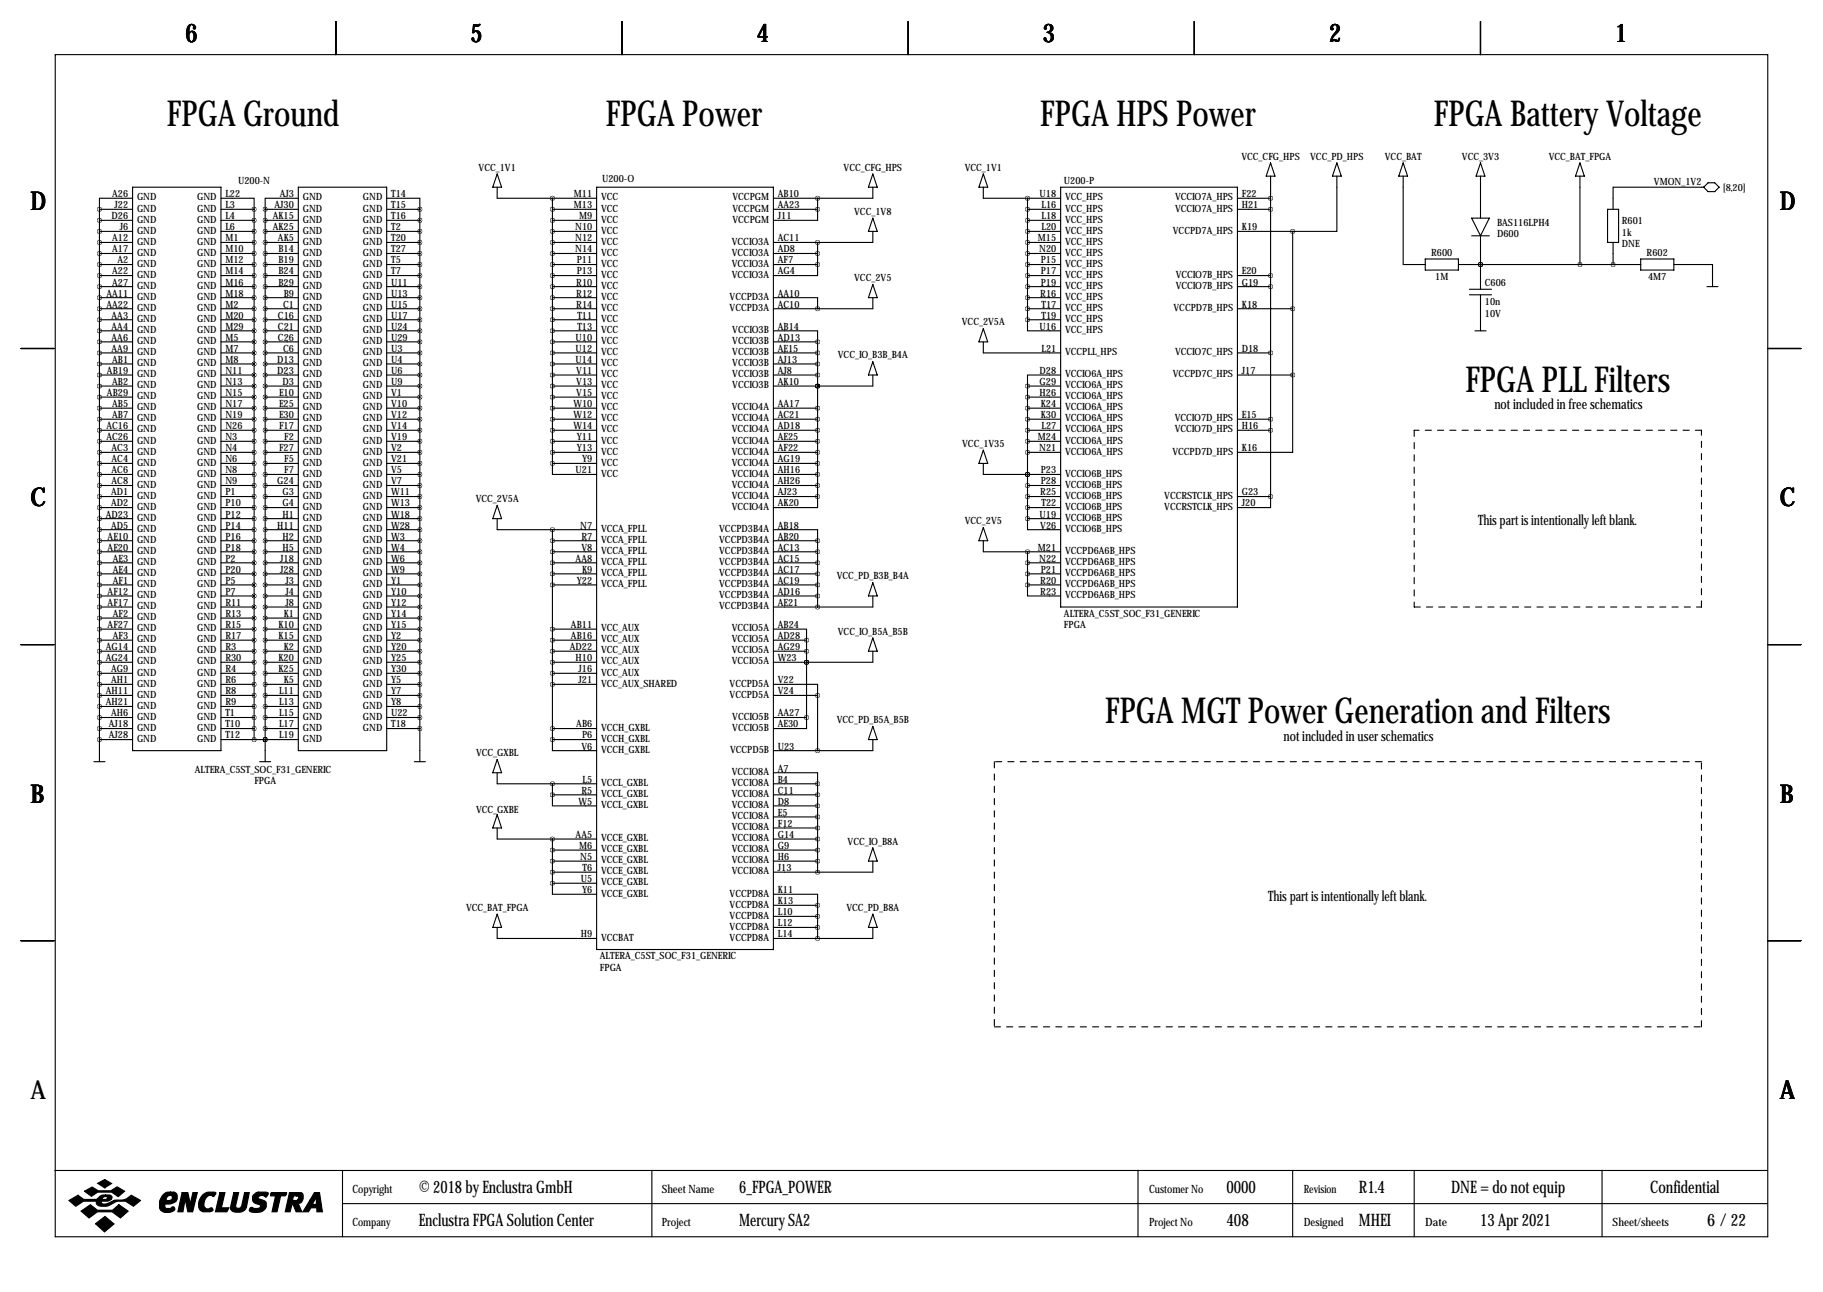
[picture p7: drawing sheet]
<svg xmlns="http://www.w3.org/2000/svg" width="419mm" height="297mm" viewBox="0 0 419 297" stroke-linecap="round" stroke-linejoin="round" font-family="sans-serif">
<defs><g id="words">
<g font-size="8.2">
<text x="38.4" y="29.1">FPGA Ground</text>
<text x="139.3" y="29.1">FPGA Power</text>
<text x="239.2" y="29.1">FPGA HPS Power</text>
<text x="329.6" y="29.1">FPGA Battery Voltage</text>
<text x="336.9" y="90">FPGA PLL Filters</text>
<text x="254.1" y="166.2">FPGA MGT Power Generation and Filters</text>
</g>
<g font-size="5.9">
<text x="42.7" y="9.8">6</text>
<text x="108.2" y="9.8">5</text>
<text x="174" y="9.8">4</text>
<text x="239.8" y="9.8">3</text>
<text x="305.6" y="9.8">2</text>
<text x="371.3" y="9.8">1</text>
<text x="7" y="48.4">D</text>
<text x="409.2" y="48.4">D</text>
<text x="7" y="116.4">C</text>
<text x="409.2" y="116.4">C</text>
<text x="7" y="184.5">B</text>
<text x="409.2" y="184.5">B</text>
<text x="7" y="252.6">A</text>
<text x="409.2" y="252.6">A</text>
</g>
<g font-size="4">
<text x="96.3" y="274.2">© 2018 by Enclustra GmbH</text>
<text x="169.9" y="274.2">6_FPGA_POWER</text>
<text x="281.9" y="274.2">0000</text>
<text x="312.4" y="274.2">R1.4</text>
<text x="333.6" y="274.2">DNE = do not equip</text>
<text x="379.4" y="274.2">Confidential</text>
<text x="96.3" y="281.8">Enclustra FPGA Solution Center</text>
<text x="169.9" y="281.8">Mercury SA2</text>
<text x="281.9" y="281.8">408</text>
<text x="312.4" y="281.8">MHEI</text>
<text x="340.3" y="281.8">13 Apr 2021</text>
<text x="392.5" y="281.8">6/22</text>
</g>
<g font-size="3.3">
<text x="343.6" y="94.1">not included in free schematics</text>
<text x="339.8" y="120.8">This part is intentionally left blank.</text>
<text x="295.1" y="170.3">not included in user schematics</text>
<text x="291.5" y="207.1">This part is intentionally left blank.</text>
</g>
<g font-size="2.6">
<text x="81" y="274.2">Copyright</text>
<text x="152.1" y="274.2">Sheet Name</text>
<text x="264.2" y="274.2">Customer No</text>
<text x="299.7" y="274.2">Revision</text>
<text x="81" y="281.8">Company</text>
<text x="152.1" y="281.8">Project</text>
<text x="264.2" y="281.8">Project No</text>
<text x="299.7" y="281.8">Designed</text>
<text x="327.7" y="281.8">Date</text>
<text x="370.7" y="281.8">Sheet/sheets</text>
</g>
<g font-size="2.3">
<text x="110" y="39.2">VCC_1V1</text>
<text x="138.4" y="41.8">U200-O</text>
<text x="194" y="39.2">VCC_CFG_HPS</text>
<text x="221.8" y="39.2">VCC_1V1</text>
<text x="285.4" y="36.7">VCC_CFG_HPS</text>
<text x="301.2" y="36.7">VCC_PD_HPS</text>
<text x="318.4" y="36.7">VCC_BAT</text>
<text x="336.1" y="36.7">VCC_3V3</text>
<text x="356.1" y="36.7">VCC_BAT_FPGA</text>
<text x="25.8" y="45.3">A26</text>
<text x="26.3" y="47.9">J22</text>
<text x="31.5" y="46.1">GND</text>
<text x="45.3" y="46.1">GND</text>
<text x="51.8" y="45.3">L22</text>
<text x="51.8" y="47.9">L3</text>
<text x="54.7" y="42.3">U200-N</text>
<text x="63.1" y="47.9">AJ30</text>
<text x="64.3" y="45.3">AJ3</text>
<text x="69.6" y="46.1">GND</text>
<text x="83.4" y="46.1">GND</text>
<text x="89.9" y="45.3">T14</text>
<text x="89.9" y="47.9">T15</text>
<text x="131.9" y="45.3">M11</text>
<text x="131.9" y="47.9">M13</text>
<text x="138.2" y="46.1">VCC</text>
<text x="168.4" y="46.1">VCCPGM</text>
<text x="178.8" y="45.3">AB10</text>
<text x="178.8" y="47.9">AA23</text>
<text x="239" y="45.3">U18</text>
<text x="239.4" y="47.9">L16</text>
<text x="244.6" y="42.3">U200-P</text>
<text x="244.9" y="46.1">VCC_HPS</text>
<text x="270.2" y="46.1">VCCIO7A_HPS</text>
<text x="285.5" y="45.3">F22</text>
<text x="285.5" y="47.9">H21</text>
<text x="380.2" y="42.6">VMON_1V2</text>
<text x="396.1" y="43.8">[8,20]</text>
<text x="25.7" y="50.4">D26</text>
<text x="27.5" y="52.9">J6</text>
<text x="31.5" y="48.6">GND</text>
<text x="31.5" y="51.2">GND</text>
<text x="31.5" y="53.7">GND</text>
<text x="45.3" y="48.6">GND</text>
<text x="45.3" y="51.2">GND</text>
<text x="45.3" y="53.7">GND</text>
<text x="51.8" y="50.4">L4</text>
<text x="51.8" y="52.9">L6</text>
<text x="62.7" y="50.4">AK15</text>
<text x="62.7" y="52.9">AK25</text>
<text x="69.6" y="48.6">GND</text>
<text x="69.6" y="51.2">GND</text>
<text x="69.6" y="53.7">GND</text>
<text x="83.4" y="48.6">GND</text>
<text x="83.4" y="51.2">GND</text>
<text x="83.4" y="53.7">GND</text>
<text x="89.9" y="50.4">T16</text>
<text x="89.9" y="52.9">T2</text>
<text x="132.2" y="52.9">N10</text>
<text x="133.1" y="50.4">M9</text>
<text x="138.2" y="48.6">VCC</text>
<text x="138.2" y="51.2">VCC</text>
<text x="138.2" y="53.7">VCC</text>
<text x="168.4" y="48.6">VCCPGM</text>
<text x="168.4" y="51.2">VCCPGM</text>
<text x="178.8" y="50.4">J11</text>
<text x="196.4" y="49.4">VCC_1V8</text>
<text x="239.4" y="50.4">L18</text>
<text x="239.4" y="52.9">L20</text>
<text x="244.9" y="48.6">VCC_HPS</text>
<text x="244.9" y="51.2">VCC_HPS</text>
<text x="244.9" y="53.7">VCC_HPS</text>
<text x="269.6" y="53.7">VCCPD7A_HPS</text>
<text x="270.2" y="48.6">VCCIO7A_HPS</text>
<text x="285.5" y="52.9">K19</text>
<text x="344.2" y="51.9">BAS116LPH4</text>
<text x="372.9" y="51.4">R601</text>
<text x="25.8" y="55.5">A12</text>
<text x="25.8" y="58">A17</text>
<text x="31.5" y="56.3">GND</text>
<text x="31.5" y="58.8">GND</text>
<text x="45.3" y="56.3">GND</text>
<text x="45.3" y="58.8">GND</text>
<text x="51.8" y="55.5">M1</text>
<text x="51.8" y="58">M10</text>
<text x="63.9" y="55.5">AK5</text>
<text x="64" y="58">B14</text>
<text x="69.6" y="56.3">GND</text>
<text x="69.6" y="58.8">GND</text>
<text x="83.4" y="56.3">GND</text>
<text x="83.4" y="58.8">GND</text>
<text x="89.9" y="55.5">T20</text>
<text x="89.9" y="58">T27</text>
<text x="132.2" y="55.5">N12</text>
<text x="132.2" y="58">N14</text>
<text x="138.2" y="56.3">VCC</text>
<text x="138.2" y="58.8">VCC</text>
<text x="168.2" y="56.3">VCCIO3A</text>
<text x="168.2" y="58.8">VCCIO3A</text>
<text x="178.8" y="55.5">AC11</text>
<text x="178.8" y="58">AD8</text>
<text x="238.6" y="55.5">M15</text>
<text x="238.9" y="58">N20</text>
<text x="244.9" y="56.3">VCC_HPS</text>
<text x="244.9" y="58.8">VCC_HPS</text>
<text x="329" y="58.8">R600</text>
<text x="344.2" y="54.5">D600</text>
<text x="372.9" y="54.2">1k</text>
<text x="372.9" y="56.8">DNE</text>
<text x="378.6" y="58.8">R602</text>
<text x="25.8" y="63.1">A22</text>
<text x="25.8" y="65.6">A27</text>
<text x="27" y="60.6">A2</text>
<text x="31.5" y="61.3">GND</text>
<text x="31.5" y="63.9">GND</text>
<text x="45.3" y="61.3">GND</text>
<text x="45.3" y="63.9">GND</text>
<text x="51.8" y="60.6">M12</text>
<text x="51.8" y="63.1">M14</text>
<text x="51.8" y="65.6">M16</text>
<text x="64" y="60.6">B19</text>
<text x="64" y="63.1">B24</text>
<text x="64" y="65.6">B29</text>
<text x="69.6" y="61.3">GND</text>
<text x="69.6" y="63.9">GND</text>
<text x="83.4" y="61.3">GND</text>
<text x="83.4" y="63.9">GND</text>
<text x="89.9" y="60.6">T5</text>
<text x="89.9" y="63.1">T7</text>
<text x="89.9" y="65.6">U11</text>
<text x="132.5" y="65.6">R10</text>
<text x="132.6" y="60.6">P11</text>
<text x="132.6" y="63.1">P13</text>
<text x="138.2" y="61.3">VCC</text>
<text x="138.2" y="63.9">VCC</text>
<text x="168.2" y="61.3">VCCIO3A</text>
<text x="168.2" y="63.9">VCCIO3A</text>
<text x="178.8" y="60.6">AF7</text>
<text x="178.8" y="63.1">AG4</text>
<text x="196.4" y="64.6">VCC_2V5</text>
<text x="239.3" y="60.6">P15</text>
<text x="239.3" y="63.1">P17</text>
<text x="239.3" y="65.6">P19</text>
<text x="244.9" y="61.3">VCC_HPS</text>
<text x="244.9" y="63.9">VCC_HPS</text>
<text x="270.3" y="63.9">VCCIO7B_HPS</text>
<text x="285.5" y="63.1">E20</text>
<text x="285.5" y="65.6">G19</text>
<text x="330" y="64.4">1M</text>
<text x="341.4" y="65.6">C606</text>
<text x="378.9" y="64.4">4M7</text>
<text x="24.5" y="68.2">AA11</text>
<text x="24.5" y="70.7">AA22</text>
<text x="31.5" y="66.4">GND</text>
<text x="31.5" y="69">GND</text>
<text x="31.5" y="71.5">GND</text>
<text x="45.3" y="66.4">GND</text>
<text x="45.3" y="69">GND</text>
<text x="45.3" y="71.5">GND</text>
<text x="51.8" y="68.2">M18</text>
<text x="51.8" y="70.7">M2</text>
<text x="65.1" y="70.7">C1</text>
<text x="65.2" y="68.2">B9</text>
<text x="69.6" y="66.4">GND</text>
<text x="69.6" y="69">GND</text>
<text x="69.6" y="71.5">GND</text>
<text x="83.4" y="66.4">GND</text>
<text x="83.4" y="69">GND</text>
<text x="83.4" y="71.5">GND</text>
<text x="89.9" y="68.2">U13</text>
<text x="89.9" y="70.7">U15</text>
<text x="132.5" y="68.2">R12</text>
<text x="132.5" y="70.7">R14</text>
<text x="138.2" y="66.4">VCC</text>
<text x="138.2" y="69">VCC</text>
<text x="138.2" y="71.5">VCC</text>
<text x="167.7" y="69">VCCPD3A</text>
<text x="167.7" y="71.5">VCCPD3A</text>
<text x="178.8" y="68.2">AA10</text>
<text x="178.8" y="70.7">AC10</text>
<text x="239.2" y="68.2">R16</text>
<text x="239.4" y="70.7">T17</text>
<text x="244.9" y="66.4">VCC_HPS</text>
<text x="244.9" y="69">VCC_HPS</text>
<text x="244.9" y="71.5">VCC_HPS</text>
<text x="269.8" y="71.5">VCCPD7B_HPS</text>
<text x="270.3" y="66.4">VCCIO7B_HPS</text>
<text x="285.5" y="70.7">K18</text>
<text x="341.4" y="70.2">10n</text>
<text x="25.7" y="73.3">AA3</text>
<text x="25.7" y="75.8">AA4</text>
<text x="31.5" y="74">GND</text>
<text x="31.5" y="76.6">GND</text>
<text x="45.3" y="74">GND</text>
<text x="45.3" y="76.6">GND</text>
<text x="51.8" y="73.3">M20</text>
<text x="51.8" y="75.8">M29</text>
<text x="63.9" y="73.3">C16</text>
<text x="63.9" y="75.8">C21</text>
<text x="69.6" y="74">GND</text>
<text x="69.6" y="76.6">GND</text>
<text x="83.4" y="74">GND</text>
<text x="83.4" y="76.6">GND</text>
<text x="89.9" y="73.3">U17</text>
<text x="89.9" y="75.8">U24</text>
<text x="132.7" y="73.3">T11</text>
<text x="132.7" y="75.8">T13</text>
<text x="138.2" y="74">VCC</text>
<text x="138.2" y="76.6">VCC</text>
<text x="168.4" y="76.6">VCCIO3B</text>
<text x="178.8" y="75.8">AB14</text>
<text x="221.1" y="74.8">VCC_2V5A</text>
<text x="239" y="75.8">U16</text>
<text x="239.4" y="73.3">T19</text>
<text x="244.9" y="74">VCC_HPS</text>
<text x="244.9" y="76.6">VCC_HPS</text>
<text x="341.4" y="72.8">10V</text>
<text x="25.7" y="78.3">AA6</text>
<text x="25.7" y="80.9">AA9</text>
<text x="25.8" y="83.4">AB1</text>
<text x="31.5" y="79.1">GND</text>
<text x="31.5" y="81.7">GND</text>
<text x="45.3" y="79.1">GND</text>
<text x="45.3" y="81.7">GND</text>
<text x="51.8" y="78.3">M5</text>
<text x="51.8" y="80.9">M7</text>
<text x="51.8" y="83.4">M8</text>
<text x="63.8" y="83.4">D13</text>
<text x="63.9" y="78.3">C26</text>
<text x="65.1" y="80.9">C6</text>
<text x="69.6" y="79.1">GND</text>
<text x="69.6" y="81.7">GND</text>
<text x="83.4" y="79.1">GND</text>
<text x="83.4" y="81.7">GND</text>
<text x="89.9" y="78.3">U29</text>
<text x="89.9" y="80.9">U3</text>
<text x="89.9" y="83.4">U4</text>
<text x="132.3" y="78.3">U10</text>
<text x="132.3" y="80.9">U12</text>
<text x="132.3" y="83.4">U14</text>
<text x="138.2" y="79.1">VCC</text>
<text x="138.2" y="81.7">VCC</text>
<text x="168.4" y="79.1">VCCIO3B</text>
<text x="168.4" y="81.7">VCCIO3B</text>
<text x="178.8" y="78.3">AD13</text>
<text x="178.8" y="80.9">AE15</text>
<text x="178.8" y="83.4">AJ13</text>
<text x="192.6" y="82.4">VCC_IO_B3B_B4A</text>
<text x="239.4" y="80.9">L21</text>
<text x="244.9" y="81.7">VCCPLL_HPS</text>
<text x="270.2" y="81.7">VCCIO7C_HPS</text>
<text x="285.5" y="80.9">D18</text>
<text x="24.6" y="86">AB19</text>
<text x="25.8" y="88.5">AB2</text>
<text x="31.5" y="84.2">GND</text>
<text x="31.5" y="86.7">GND</text>
<text x="31.5" y="89.3">GND</text>
<text x="45.3" y="84.2">GND</text>
<text x="45.3" y="86.7">GND</text>
<text x="45.3" y="89.3">GND</text>
<text x="51.8" y="86">N11</text>
<text x="51.8" y="88.5">N13</text>
<text x="63.8" y="86">D23</text>
<text x="65" y="88.5">D3</text>
<text x="69.6" y="84.2">GND</text>
<text x="69.6" y="86.7">GND</text>
<text x="69.6" y="89.3">GND</text>
<text x="83.4" y="84.2">GND</text>
<text x="83.4" y="86.7">GND</text>
<text x="83.4" y="89.3">GND</text>
<text x="89.9" y="86">U6</text>
<text x="89.9" y="88.5">U9</text>
<text x="132.5" y="86">V11</text>
<text x="132.5" y="88.5">V13</text>
<text x="138.2" y="84.2">VCC</text>
<text x="138.2" y="86.7">VCC</text>
<text x="138.2" y="89.3">VCC</text>
<text x="168.4" y="84.2">VCCIO3B</text>
<text x="168.4" y="86.7">VCCIO3B</text>
<text x="168.4" y="89.3">VCCIO3B</text>
<text x="178.8" y="86">AJ8</text>
<text x="178.8" y="88.5">AK10</text>
<text x="239" y="86">D28</text>
<text x="239" y="88.5">G29</text>
<text x="244.9" y="86.7">VCCIO6A_HPS</text>
<text x="244.9" y="89.3">VCCIO6A_HPS</text>
<text x="269.6" y="86.7">VCCPD7C_HPS</text>
<text x="285.5" y="86">J17</text>
<text x="24.6" y="91">AB29</text>
<text x="25.8" y="93.6">AB5</text>
<text x="31.5" y="91.8">GND</text>
<text x="31.5" y="94.4">GND</text>
<text x="45.3" y="91.8">GND</text>
<text x="45.3" y="94.4">GND</text>
<text x="51.8" y="91">N15</text>
<text x="51.8" y="93.6">N17</text>
<text x="64.2" y="91">E10</text>
<text x="64.2" y="93.6">E25</text>
<text x="69.6" y="91.8">GND</text>
<text x="69.6" y="94.4">GND</text>
<text x="83.4" y="91.8">GND</text>
<text x="83.4" y="94.4">GND</text>
<text x="89.9" y="91">V1</text>
<text x="89.9" y="93.6">V10</text>
<text x="131.8" y="93.6">W10</text>
<text x="132.5" y="91">V15</text>
<text x="138.2" y="91.8">VCC</text>
<text x="138.2" y="94.4">VCC</text>
<text x="168.2" y="94.4">VCCIO4A</text>
<text x="178.8" y="93.6">AA17</text>
<text x="239" y="91">H26</text>
<text x="239.3" y="93.6">K24</text>
<text x="244.9" y="91.8">VCCIO6A_HPS</text>
<text x="244.9" y="94.4">VCCIO6A_HPS</text>
<text x="24.5" y="98.7">AC16</text>
<text x="24.5" y="101.2">AC26</text>
<text x="25.8" y="96.1">AB7</text>
<text x="31.5" y="96.9">GND</text>
<text x="31.5" y="99.4">GND</text>
<text x="31.5" y="102">GND</text>
<text x="45.3" y="96.9">GND</text>
<text x="45.3" y="99.4">GND</text>
<text x="45.3" y="102">GND</text>
<text x="51.8" y="96.1">N19</text>
<text x="51.8" y="98.7">N26</text>
<text x="51.8" y="101.2">N3</text>
<text x="64.2" y="96.1">E30</text>
<text x="64.2" y="98.7">F17</text>
<text x="65.3" y="101.2">F2</text>
<text x="69.6" y="96.9">GND</text>
<text x="69.6" y="99.4">GND</text>
<text x="69.6" y="102">GND</text>
<text x="83.4" y="96.9">GND</text>
<text x="83.4" y="99.4">GND</text>
<text x="83.4" y="102">GND</text>
<text x="89.9" y="96.1">V12</text>
<text x="89.9" y="98.7">V14</text>
<text x="89.9" y="101.2">V19</text>
<text x="131.8" y="96.1">W12</text>
<text x="131.8" y="98.7">W14</text>
<text x="132.6" y="101.2">Y11</text>
<text x="138.2" y="96.9">VCC</text>
<text x="138.2" y="99.4">VCC</text>
<text x="138.2" y="102">VCC</text>
<text x="168.2" y="96.9">VCCIO4A</text>
<text x="168.2" y="99.4">VCCIO4A</text>
<text x="168.2" y="102">VCCIO4A</text>
<text x="178.8" y="96.1">AC21</text>
<text x="178.8" y="98.7">AD18</text>
<text x="178.8" y="101.2">AE25</text>
<text x="238.6" y="101.2">M24</text>
<text x="239.3" y="96.1">K30</text>
<text x="239.4" y="98.7">L27</text>
<text x="244.9" y="96.9">VCCIO6A_HPS</text>
<text x="244.9" y="99.4">VCCIO6A_HPS</text>
<text x="244.9" y="102">VCCIO6A_HPS</text>
<text x="270.1" y="96.9">VCCIO7D_HPS</text>
<text x="270.1" y="99.4">VCCIO7D_HPS</text>
<text x="285.5" y="96.1">E15</text>
<text x="285.5" y="98.7">H16</text>
<text x="25.7" y="103.7">AC3</text>
<text x="25.7" y="106.3">AC4</text>
<text x="31.5" y="104.5">GND</text>
<text x="31.5" y="107.1">GND</text>
<text x="45.3" y="104.5">GND</text>
<text x="45.3" y="107.1">GND</text>
<text x="51.8" y="103.7">N4</text>
<text x="51.8" y="106.3">N6</text>
<text x="64.2" y="103.7">F27</text>
<text x="65.3" y="106.3">F5</text>
<text x="69.6" y="104.5">GND</text>
<text x="69.6" y="107.1">GND</text>
<text x="83.4" y="104.5">GND</text>
<text x="83.4" y="107.1">GND</text>
<text x="89.9" y="103.7">V2</text>
<text x="89.9" y="106.3">V21</text>
<text x="132.6" y="103.7">Y13</text>
<text x="133.8" y="106.3">Y9</text>
<text x="138.2" y="104.5">VCC</text>
<text x="138.2" y="107.1">VCC</text>
<text x="168.2" y="104.5">VCCIO4A</text>
<text x="168.2" y="107.1">VCCIO4A</text>
<text x="178.8" y="103.7">AF22</text>
<text x="178.8" y="106.3">AG19</text>
<text x="221.2" y="102.7">VCC_1V35</text>
<text x="238.9" y="103.7">N21</text>
<text x="244.9" y="104.5">VCCIO6A_HPS</text>
<text x="269.5" y="104.5">VCCPD7D_HPS</text>
<text x="285.5" y="103.7">K16</text>
<text x="25.6" y="113.9">AD1</text>
<text x="25.7" y="108.8">AC6</text>
<text x="25.7" y="111.4">AC8</text>
<text x="31.5" y="109.6">GND</text>
<text x="31.5" y="112.1">GND</text>
<text x="45.3" y="109.6">GND</text>
<text x="45.3" y="112.1">GND</text>
<text x="51.8" y="108.8">N8</text>
<text x="51.8" y="111.4">N9</text>
<text x="51.8" y="113.9">P1</text>
<text x="63.8" y="111.4">G24</text>
<text x="65" y="113.9">G3</text>
<text x="65.3" y="108.8">F7</text>
<text x="69.6" y="109.6">GND</text>
<text x="69.6" y="112.1">GND</text>
<text x="83.4" y="109.6">GND</text>
<text x="83.4" y="112.1">GND</text>
<text x="89.9" y="108.8">V5</text>
<text x="89.9" y="111.4">V7</text>
<text x="89.9" y="113.9">W11</text>
<text x="132.3" y="108.8">U21</text>
<text x="138.2" y="109.6">VCC</text>
<text x="168.2" y="109.6">VCCIO4A</text>
<text x="168.2" y="112.1">VCCIO4A</text>
<text x="178.8" y="108.8">AH16</text>
<text x="178.8" y="111.4">AH26</text>
<text x="178.8" y="113.9">AJ23</text>
<text x="239.2" y="113.9">R25</text>
<text x="239.3" y="108.8">P23</text>
<text x="239.3" y="111.4">P28</text>
<text x="244.9" y="109.6">VCCIO6B_HPS</text>
<text x="244.9" y="112.1">VCCIO6B_HPS</text>
<text x="285.5" y="113.9">G23</text>
<text x="24.3" y="119">AD23</text>
<text x="25.6" y="116.4">AD2</text>
<text x="31.5" y="114.7">GND</text>
<text x="31.5" y="117.2">GND</text>
<text x="31.5" y="119.8">GND</text>
<text x="45.3" y="114.7">GND</text>
<text x="45.3" y="117.2">GND</text>
<text x="45.3" y="119.8">GND</text>
<text x="51.8" y="116.4">P10</text>
<text x="51.8" y="119">P12</text>
<text x="65" y="116.4">G4</text>
<text x="65" y="119">H1</text>
<text x="69.6" y="114.7">GND</text>
<text x="69.6" y="117.2">GND</text>
<text x="69.6" y="119.8">GND</text>
<text x="83.4" y="114.7">GND</text>
<text x="83.4" y="117.2">GND</text>
<text x="83.4" y="119.8">GND</text>
<text x="89.9" y="116.4">W13</text>
<text x="89.9" y="119">W18</text>
<text x="109.4" y="115.4">VCC_2V5A</text>
<text x="168.2" y="114.7">VCCIO4A</text>
<text x="168.2" y="117.2">VCCIO4A</text>
<text x="178.8" y="116.4">AK20</text>
<text x="239" y="119">U19</text>
<text x="239.4" y="116.4">T22</text>
<text x="244.9" y="114.7">VCCIO6B_HPS</text>
<text x="244.9" y="117.2">VCCIO6B_HPS</text>
<text x="244.9" y="119.8">VCCIO6B_HPS</text>
<text x="267.7" y="114.7">VCCRSTCLK_HPS</text>
<text x="267.7" y="117.2">VCCRSTCLK_HPS</text>
<text x="285.5" y="116.4">J20</text>
<text x="24.7" y="124.1">AE10</text>
<text x="25.6" y="121.5">AD5</text>
<text x="31.5" y="122.3">GND</text>
<text x="31.5" y="124.8">GND</text>
<text x="45.3" y="122.3">GND</text>
<text x="45.3" y="124.8">GND</text>
<text x="51.8" y="121.5">P14</text>
<text x="51.8" y="124.1">P16</text>
<text x="63.8" y="121.5">H11</text>
<text x="65" y="124.1">H2</text>
<text x="69.6" y="122.3">GND</text>
<text x="69.6" y="124.8">GND</text>
<text x="83.4" y="122.3">GND</text>
<text x="83.4" y="124.8">GND</text>
<text x="89.9" y="121.5">W28</text>
<text x="89.9" y="124.1">W3</text>
<text x="133.4" y="121.5">N7</text>
<text x="133.7" y="124.1">R7</text>
<text x="138.2" y="122.3">VCCA_FPLL</text>
<text x="138.2" y="124.8">VCCA_FPLL</text>
<text x="165.4" y="122.3">VCCPD3B4A</text>
<text x="165.4" y="124.8">VCCPD3B4A</text>
<text x="178.8" y="121.5">AB18</text>
<text x="178.8" y="124.1">AB20</text>
<text x="221.8" y="120.5">VCC_2V5</text>
<text x="239.2" y="121.5">V26</text>
<text x="244.9" y="122.3">VCCIO6B_HPS</text>
<text x="24.7" y="126.6">AE20</text>
<text x="25.9" y="129.1">AE3</text>
<text x="25.9" y="131.7">AE4</text>
<text x="31.5" y="127.4">GND</text>
<text x="31.5" y="129.9">GND</text>
<text x="45.3" y="127.4">GND</text>
<text x="45.3" y="129.9">GND</text>
<text x="51.8" y="126.6">P18</text>
<text x="51.8" y="129.1">P2</text>
<text x="51.8" y="131.7">P20</text>
<text x="64.4" y="129.1">J18</text>
<text x="64.4" y="131.7">J28</text>
<text x="65" y="126.6">H5</text>
<text x="69.6" y="127.4">GND</text>
<text x="69.6" y="129.9">GND</text>
<text x="83.4" y="127.4">GND</text>
<text x="83.4" y="129.9">GND</text>
<text x="89.9" y="126.6">W4</text>
<text x="89.9" y="129.1">W6</text>
<text x="89.9" y="131.7">W9</text>
<text x="132.3" y="129.1">AA8</text>
<text x="133.7" y="126.6">V8</text>
<text x="133.8" y="131.7">K9</text>
<text x="138.2" y="127.4">VCCA_FPLL</text>
<text x="138.2" y="129.9">VCCA_FPLL</text>
<text x="165.4" y="127.4">VCCPD3B4A</text>
<text x="165.4" y="129.9">VCCPD3B4A</text>
<text x="178.8" y="126.6">AC13</text>
<text x="178.8" y="129.1">AC15</text>
<text x="178.8" y="131.7">AC17</text>
<text x="238.6" y="126.6">M21</text>
<text x="238.9" y="129.1">N22</text>
<text x="239.3" y="131.7">P21</text>
<text x="244.9" y="127.4">VCCPD6A6B_HPS</text>
<text x="244.9" y="129.9">VCCPD6A6B_HPS</text>
<text x="24.7" y="136.8">AF12</text>
<text x="25.9" y="134.2">AF1</text>
<text x="31.5" y="132.5">GND</text>
<text x="31.5" y="135">GND</text>
<text x="31.5" y="137.5">GND</text>
<text x="45.3" y="132.5">GND</text>
<text x="45.3" y="135">GND</text>
<text x="45.3" y="137.5">GND</text>
<text x="51.8" y="134.2">P5</text>
<text x="51.8" y="136.8">P7</text>
<text x="65.6" y="134.2">J3</text>
<text x="65.6" y="136.8">J4</text>
<text x="69.6" y="132.5">GND</text>
<text x="69.6" y="135">GND</text>
<text x="69.6" y="137.5">GND</text>
<text x="83.4" y="132.5">GND</text>
<text x="83.4" y="135">GND</text>
<text x="83.4" y="137.5">GND</text>
<text x="89.9" y="134.2">Y1</text>
<text x="89.9" y="136.8">Y10</text>
<text x="132.6" y="134.2">Y22</text>
<text x="138.2" y="132.5">VCCA_FPLL</text>
<text x="138.2" y="135">VCCA_FPLL</text>
<text x="165.4" y="132.5">VCCPD3B4A</text>
<text x="165.4" y="135">VCCPD3B4A</text>
<text x="165.4" y="137.5">VCCPD3B4A</text>
<text x="178.8" y="134.2">AC19</text>
<text x="178.8" y="136.8">AD16</text>
<text x="192.4" y="133.2">VCC_PD_B3B_B4A</text>
<text x="239.2" y="134.2">R20</text>
<text x="239.2" y="136.8">R23</text>
<text x="244.9" y="132.5">VCCPD6A6B_HPS</text>
<text x="244.9" y="135">VCCPD6A6B_HPS</text>
<text x="244.9" y="137.5">VCCPD6A6B_HPS</text>
<text x="24.7" y="139.3">AF17</text>
<text x="25.9" y="141.8">AF2</text>
<text x="31.5" y="140.1">GND</text>
<text x="31.5" y="142.6">GND</text>
<text x="45.3" y="140.1">GND</text>
<text x="45.3" y="142.6">GND</text>
<text x="51.8" y="139.3">R11</text>
<text x="51.8" y="141.8">R13</text>
<text x="65.2" y="141.8">K1</text>
<text x="65.6" y="139.3">J8</text>
<text x="69.6" y="140.1">GND</text>
<text x="69.6" y="142.6">GND</text>
<text x="83.4" y="140.1">GND</text>
<text x="83.4" y="142.6">GND</text>
<text x="89.9" y="139.3">Y12</text>
<text x="89.9" y="141.8">Y14</text>
<text x="165.4" y="140.1">VCCPD3B4A</text>
<text x="178.8" y="139.3">AE21</text>
<text x="244.6" y="141.9">ALTERA_C5ST_SOC_F31_GENERIC</text>
<text x="24.3" y="149.5">AG14</text>
<text x="24.7" y="144.4">AF27</text>
<text x="25.9" y="146.9">AF3</text>
<text x="31.5" y="145.2">GND</text>
<text x="31.5" y="147.7">GND</text>
<text x="45.3" y="145.2">GND</text>
<text x="45.3" y="147.7">GND</text>
<text x="51.8" y="144.4">R15</text>
<text x="51.8" y="146.9">R17</text>
<text x="51.8" y="149.5">R3</text>
<text x="64" y="144.4">K10</text>
<text x="64" y="146.9">K15</text>
<text x="65.2" y="149.5">K2</text>
<text x="69.6" y="145.2">GND</text>
<text x="69.6" y="147.7">GND</text>
<text x="83.4" y="145.2">GND</text>
<text x="83.4" y="147.7">GND</text>
<text x="89.9" y="144.4">Y15</text>
<text x="89.9" y="146.9">Y2</text>
<text x="89.9" y="149.5">Y20</text>
<text x="131" y="149.5">AD22</text>
<text x="131.3" y="144.4">AB11</text>
<text x="131.3" y="146.9">AB16</text>
<text x="138.2" y="145.2">VCC_AUX</text>
<text x="138.2" y="147.7">VCC_AUX</text>
<text x="168.2" y="145.2">VCCIO5A</text>
<text x="168.2" y="147.7">VCCIO5A</text>
<text x="178.8" y="144.4">AB24</text>
<text x="178.8" y="146.9">AD28</text>
<text x="178.8" y="149.5">AG29</text>
<text x="192.6" y="145.9">VCC_IO_B5A_B5B</text>
<text x="244.6" y="144.4">FPGA</text>
<text x="24.3" y="152">AG24</text>
<text x="25.6" y="154.5">AG9</text>
<text x="31.5" y="150.2">GND</text>
<text x="31.5" y="152.8">GND</text>
<text x="31.5" y="155.3">GND</text>
<text x="45.3" y="150.2">GND</text>
<text x="45.3" y="152.8">GND</text>
<text x="45.3" y="155.3">GND</text>
<text x="51.8" y="152">R30</text>
<text x="51.8" y="154.5">R4</text>
<text x="64" y="152">K20</text>
<text x="64" y="154.5">K25</text>
<text x="69.6" y="150.2">GND</text>
<text x="69.6" y="152.8">GND</text>
<text x="69.6" y="155.3">GND</text>
<text x="83.4" y="150.2">GND</text>
<text x="83.4" y="152.8">GND</text>
<text x="83.4" y="155.3">GND</text>
<text x="89.9" y="152">Y25</text>
<text x="89.9" y="154.5">Y30</text>
<text x="132.3" y="152">H10</text>
<text x="133" y="154.5">J16</text>
<text x="138.2" y="150.2">VCC_AUX</text>
<text x="138.2" y="152.8">VCC_AUX</text>
<text x="138.2" y="155.3">VCC_AUX</text>
<text x="168.2" y="150.2">VCCIO5A</text>
<text x="168.2" y="152.8">VCCIO5A</text>
<text x="178.8" y="152">W23</text>
<text x="24.3" y="159.6">AH11</text>
<text x="25.6" y="157.1">AH1</text>
<text x="31.5" y="157.9">GND</text>
<text x="31.5" y="160.4">GND</text>
<text x="45.3" y="157.9">GND</text>
<text x="45.3" y="160.4">GND</text>
<text x="51.8" y="157.1">R6</text>
<text x="51.8" y="159.6">R8</text>
<text x="64.2" y="159.6">L11</text>
<text x="65.2" y="157.1">K5</text>
<text x="69.6" y="157.9">GND</text>
<text x="69.6" y="160.4">GND</text>
<text x="83.4" y="157.9">GND</text>
<text x="83.4" y="160.4">GND</text>
<text x="89.9" y="157.1">Y5</text>
<text x="89.9" y="159.6">Y7</text>
<text x="133" y="157.1">J21</text>
<text x="138.2" y="157.9">VCC_AUX_SHARED</text>
<text x="167.7" y="157.9">VCCPD5A</text>
<text x="167.7" y="160.4">VCCPD5A</text>
<text x="178.8" y="157.1">V22</text>
<text x="178.8" y="159.6">V24</text>
<text x="24.3" y="162.2">AH21</text>
<text x="25" y="167.2">AJ18</text>
<text x="25.6" y="164.7">AH6</text>
<text x="31.5" y="162.9">GND</text>
<text x="31.5" y="165.5">GND</text>
<text x="45.3" y="162.9">GND</text>
<text x="45.3" y="165.5">GND</text>
<text x="51.8" y="162.2">R9</text>
<text x="51.8" y="164.7">T1</text>
<text x="51.8" y="167.2">T10</text>
<text x="64.2" y="162.2">L13</text>
<text x="64.2" y="164.7">L15</text>
<text x="64.2" y="167.2">L17</text>
<text x="69.6" y="162.9">GND</text>
<text x="69.6" y="165.5">GND</text>
<text x="83.4" y="162.9">GND</text>
<text x="83.4" y="165.5">GND</text>
<text x="89.9" y="162.2">Y8</text>
<text x="89.9" y="164.7">U22</text>
<text x="89.9" y="167.2">T18</text>
<text x="132.5" y="167.2">AB6</text>
<text x="168.4" y="165.5">VCCIO5B</text>
<text x="178.8" y="164.7">AA27</text>
<text x="178.8" y="167.2">AE30</text>
<text x="192.4" y="166.2">VCC_PD_B5A_B5B</text>
<text x="25" y="169.8">AJ28</text>
<text x="31.5" y="168">GND</text>
<text x="31.5" y="170.6">GND</text>
<text x="45.3" y="168">GND</text>
<text x="45.3" y="170.6">GND</text>
<text x="51.8" y="169.8">T12</text>
<text x="64.2" y="169.8">L19</text>
<text x="69.6" y="168">GND</text>
<text x="69.6" y="170.6">GND</text>
<text x="83.4" y="168">GND</text>
<text x="109.4" y="173.8">VCC_GXBL</text>
<text x="133.7" y="172.3">V6</text>
<text x="133.8" y="169.8">P6</text>
<text x="138.2" y="168">VCCH_GXBL</text>
<text x="138.2" y="170.6">VCCH_GXBL</text>
<text x="138.2" y="173.1">VCCH_GXBL</text>
<text x="167.8" y="173.1">VCCPD5B</text>
<text x="168.4" y="168">VCCIO5B</text>
<text x="178.8" y="172.3">U23</text>
<text x="44.8" y="177.7">ALTERA_C5ST_SOC_F31_GENERIC</text>
<text x="133.9" y="179.9">L5</text>
<text x="168.2" y="178.2">VCCIO8A</text>
<text x="178.8" y="177.4">A7</text>
<text x="178.8" y="179.9">B4</text>
<text x="58.5" y="180.2">FPGA</text>
<text x="133" y="185">W5</text>
<text x="133.7" y="182.5">R5</text>
<text x="138.2" y="180.7">VCCL_GXBL</text>
<text x="138.2" y="183.3">VCCL_GXBL</text>
<text x="138.2" y="185.8">VCCL_GXBL</text>
<text x="168.2" y="180.7">VCCIO8A</text>
<text x="168.2" y="183.3">VCCIO8A</text>
<text x="168.2" y="185.8">VCCIO8A</text>
<text x="178.8" y="182.5">C11</text>
<text x="178.8" y="185">D8</text>
<text x="109.4" y="186.8">VCC_GXBE</text>
<text x="168.2" y="188.3">VCCIO8A</text>
<text x="168.2" y="190.9">VCCIO8A</text>
<text x="178.8" y="187.6">E5</text>
<text x="178.8" y="190.1">F12</text>
<text x="132.3" y="192.6">AA5</text>
<text x="133.1" y="195.2">M6</text>
<text x="133.4" y="197.7">N5</text>
<text x="138.2" y="193.4">VCCE_GXBL</text>
<text x="138.2" y="196">VCCE_GXBL</text>
<text x="168.2" y="193.4">VCCIO8A</text>
<text x="168.2" y="196">VCCIO8A</text>
<text x="178.8" y="192.6">G14</text>
<text x="178.8" y="195.2">G9</text>
<text x="178.8" y="197.7">H6</text>
<text x="194.9" y="194.2">VCC_IO_B8A</text>
<text x="133.6" y="202.8">U5</text>
<text x="133.9" y="200.3">T6</text>
<text x="138.2" y="198.5">VCCE_GXBL</text>
<text x="138.2" y="201">VCCE_GXBL</text>
<text x="138.2" y="203.6">VCCE_GXBL</text>
<text x="168.2" y="198.5">VCCIO8A</text>
<text x="168.2" y="201">VCCIO8A</text>
<text x="178.8" y="200.3">J13</text>
<text x="107.1" y="209.4">VCC_BAT_FPGA</text>
<text x="133.8" y="205.3">Y6</text>
<text x="138.2" y="206.1">VCCE_GXBL</text>
<text x="167.7" y="206.1">VCCPD8A</text>
<text x="167.7" y="208.7">VCCPD8A</text>
<text x="178.8" y="205.3">K11</text>
<text x="178.8" y="207.9">K13</text>
<text x="194.6" y="209.4">VCC_PD_B8A</text>
<text x="133.6" y="215.5">H9</text>
<text x="167.7" y="211.2">VCCPD8A</text>
<text x="167.7" y="213.7">VCCPD8A</text>
<text x="178.8" y="210.4">L10</text>
<text x="178.8" y="213">L12</text>
<text x="178.8" y="215.5">L14</text>
<text x="137.9" y="220.6">ALTERA_C5ST_SOC_F31_GENERIC</text>
<text x="138.2" y="216.3">VCCBAT</text>
<text x="167.7" y="216.3">VCCPD8A</text>
<text x="137.9" y="223.1">FPGA</text>
</g>
</g></defs>
<g fill="none" stroke="#000" stroke-width=".25">
<path d="M12.7 12.6h393.7v271.7h-393.7zM77.2 4.9v7.7M143 4.9v7.7M208.8 4.9v7.7M274.6 4.9v7.7M340.4 4.9v7.7M114.3 40l1 3h-2zM200.7 40l1 3h-2.1zM226.1 40l1 3h-2.1zM292.1 37.5l1 3h-2zM307.3 37.5l1.1 3h-2.1zM322.6 37.5l1 3h-2z"/>
<path d="M340.4 37.5l1 3h-2.1zM363.2 37.5l1 3h-2zM22.9 55.7h7.6M22.9 48.1h7.6M22.9 50.7h7.6M22.9 53.2h7.6M22.9 58.3h7.6M22.9 48.1v127M30.5 45.6h-7.6v2.5M30.5 43h20.3v129.6h-20.3zM50.8 45.6h7.6v2.5M50.8 55.7h7.6"/>
<path d="M50.8 48.1h7.6M50.8 50.7h7.6M50.8 53.2h7.6M50.8 58.3h7.6M58.4 48.1v121.9M61 55.7h7.6M61 48.1h7.6M61 50.7h7.6M61 53.2h7.6M61 58.3h7.6M61 48.1v127M68.6 45.6h-7.6v2.5"/>
<path d="M68.6 43h20.3v129.6h-20.3zM88.9 45.6h7.6v2.5M88.9 55.7h7.6M88.9 48.1h7.6M88.9 50.7h7.6M88.9 53.2h7.6M88.9 58.3h7.6M96.5 48.1v127M114.3 43v2.6h22.9M127 55.7h10.2M127 48.1h10.2M127 50.7h10.2"/>
<path d="M127 53.2h10.2M127 58.3h10.2M127 45.6v60.9M137.2 43h40.6v175.3h-40.6zM177.8 48.1h10.2M177.8 58.3h10.2M188 48.1v2.6h-10.2M188 45.6v2.5M188 55.7v5.1M200.7 53.2v2.5h-22.9M200.7 43v2.6h-22.9M200.7 50.2l1 3h-2.1z"/>
<path d="M226.1 43v2.6h17.7M236.2 55.7h7.6M236.2 48.1h7.6M236.2 50.7h7.6M236.2 53.2h7.6M236.2 58.3h7.6M236.2 45.6v27.9M243.8 43h40.7v96.6h-40.7zM284.5 48.1h7.6M284.5 45.6h7.6M284.5 53.2h12.7M292.1 40.5v73.7"/>
<path d="M297.2 53.2v33M307.3 40.5v12.7h-10.1M322.6 40.5v20.3h5.1M327.7 59.5h7.6v2.6h-7.6zM338.3 54.2h4.1M338.3 50.2h4.1l-2 4zM340.4 40.5v9.7M340.4 54.2v12.3M363.2 40.5v20.3M369.6 48.1h2.5v7.6h-2.5zM370.8 55.7v5.1M377.2 59.5h7.6v2.6h-7.6z"/>
<path d="M391.7 43h-20.9v5.1M392.7 42h1.5l1 1-1 1.1h-1.5l-1-1.1zM22.9 60.8h7.6M22.9 63.4h7.6M22.9 65.9h7.6M22.9 68.4h7.6M22.9 71h7.6M22.9 73.5h7.6M22.9 76.1h7.6M22.9 78.6h7.6M50.8 60.8h7.6M50.8 63.4h7.6"/>
<path d="M50.8 65.9h7.6M50.8 68.4h7.6M50.8 71h7.6M50.8 73.5h7.6M50.8 76.1h7.6M50.8 78.6h7.6M61 60.8h7.6M61 63.4h7.6M61 65.9h7.6M61 68.4h7.6M61 71h7.6M61 73.5h7.6"/>
<path d="M61 76.1h7.6M61 78.6h7.6M88.9 60.8h7.6M88.9 63.4h7.6M88.9 65.9h7.6M88.9 68.4h7.6M88.9 71h7.6M88.9 73.5h7.6M88.9 76.1h7.6M88.9 78.6h7.6M127 60.8h10.2M127 63.4h10.2"/>
<path d="M127 65.9h10.2M127 68.4h10.2M127 71h10.2M127 73.5h10.2M127 76.1h10.2M127 78.6h10.2M177.8 76.1h10.2v2.5M177.8 68.4h10.2v2.6M177.8 60.8h10.2M177.8 78.6h10.2M188 60.8v2.6h-10.2M188 78.6v35.6"/>
<path d="M200.7 65.4l1 3h-2.1zM200.7 68.4v2.6h-22.9M226.1 75.6l1 3h-2.1zM226.1 78.6v2.5h17.7M236.2 73.5v2.6h7.6M236.2 60.8h7.6M236.2 63.4h7.6M236.2 65.9h7.6M236.2 68.4h7.6M236.2 71h7.6M236.2 73.5h7.6M284.5 63.4h7.6"/>
<path d="M284.5 65.9h7.6M284.5 71h12.7M335.3 60.8h41.9M337.8 66.5h5.1M337.8 67.8h5.1M339.1 76.1h2.5M340.4 60.8h.1M340.4 67.8v8.3M384.8 60.8h8.9v5.1M392.4 65.9h2.6M4.8 80.1h7.6M22.9 81.1h7.6"/>
<path d="M22.9 83.7h7.6M22.9 86.2h7.6M22.9 88.8h7.6M22.9 91.3h7.6M22.9 93.8h7.6M22.9 96.4h7.6M22.9 98.9h7.6M50.8 81.1h7.6M50.8 83.7h7.6M50.8 86.2h7.6M50.8 88.8h7.6M50.8 91.3h7.6"/>
<path d="M50.8 93.8h7.6M50.8 96.4h7.6M50.8 98.9h7.6M61 81.1h7.6M61 83.7h7.6M61 86.2h7.6M61 88.8h7.6M61 91.3h7.6M61 93.8h7.6M61 96.4h7.6M61 98.9h7.6M88.9 81.1h7.6"/>
<path d="M88.9 83.7h7.6M88.9 86.2h7.6M88.9 88.8h7.6M88.9 91.3h7.6M88.9 93.8h7.6M88.9 96.4h7.6M88.9 98.9h7.6M127 81.1h10.2M127 83.7h10.2M127 86.2h10.2M127 88.8h10.2M127 91.3h10.2"/>
<path d="M127 93.8h10.2M127 96.4h10.2M127 98.9h10.2M177.8 81.1h10.2M177.8 83.7h10.2M177.8 86.2h10.2M177.8 93.8h10.2M177.8 96.4h10.2M177.8 98.9h10.2M188 88.8h.1M200.7 83.2l1 3h-2.1zM200.7 86.2v2.6h-22.9"/>
<path d="M236.2 88.8h7.6M236.2 91.3h7.6M236.2 93.8h7.6M236.2 96.4h7.6M236.2 98.9h7.6M236.2 88.8v30.4M243.8 86.2h-7.6v2.6M284.5 81.1h7.6M284.5 86.2h12.7M284.5 96.4h7.6M284.5 98.9h7.6M297.2 86.2v17.8h-12.7"/>
<path d="M406.4 80.1h7.6M22.9 101.5h7.6M22.9 104h7.6M22.9 106.5h7.6M22.9 109.1h7.6M22.9 111.6h7.6M22.9 114.2h7.6M22.9 116.7h7.6M22.9 119.2h7.6M50.8 101.5h7.6M50.8 104h7.6M50.8 106.5h7.6"/>
<path d="M50.8 109.1h7.6M50.8 111.6h7.6M50.8 114.2h7.6M50.8 116.7h7.6M50.8 119.2h7.6M61 101.5h7.6M61 104h7.6M61 106.5h7.6M61 109.1h7.6M61 111.6h7.6M61 114.2h7.6M61 116.7h7.6"/>
<path d="M61 119.2h7.6M88.9 101.5h7.6M88.9 104h7.6M88.9 106.5h7.6M88.9 109.1h7.6M88.9 111.6h7.6M88.9 114.2h7.6M88.9 116.7h7.6M88.9 119.2h7.6M114.3 116.2l1 3h-2zM114.3 119.2v2.6h22.9M127 106.5v2.6h10.2"/>
<path d="M127 101.5h10.2M127 104h10.2M127 106.5h10.2M177.8 101.5h10.2M177.8 104h10.2M177.8 106.5h10.2M177.8 109.1h10.2M177.8 111.6h10.2M177.8 114.2h10.2M188 114.2v2.5h-10.2M226.1 103.5l1 3h-2.1zM226.1 106.5v2.6h17.7"/>
<path d="M236.2 119.2v2.6h7.6M236.2 109.1h.1M236.2 101.5h7.6M236.2 104h7.6M236.2 111.6h7.6M236.2 114.2h7.6M236.2 116.7h7.6M236.2 119.2h7.6M284.5 114.2h7.6M292.1 114.2v2.5h-7.6M22.9 121.8h7.6M22.9 124.3h7.6"/>
<path d="M22.9 126.9h7.6M22.9 129.4h7.6M22.9 131.9h7.6M22.9 134.5h7.6M22.9 137h7.6M22.9 139.6h7.6M50.8 121.8h7.6M50.8 124.3h7.6M50.8 126.9h7.6M50.8 129.4h7.6M50.8 131.9h7.6M50.8 134.5h7.6"/>
<path d="M50.8 137h7.6M50.8 139.6h7.6M61 121.8h7.6M61 124.3h7.6M61 126.9h7.6M61 129.4h7.6M61 131.9h7.6M61 134.5h7.6M61 137h7.6M61 139.6h7.6M88.9 121.8h7.6M88.9 124.3h7.6"/>
<path d="M88.9 126.9h7.6M88.9 129.4h7.6M88.9 131.9h7.6M88.9 134.5h7.6M88.9 137h7.6M88.9 139.6h7.6M127 124.3h10.2M127 126.9h10.2M127 129.4h10.2M127 131.9h10.2M127 134.5h10.2M127 121.8v48.2"/>
<path d="M177.8 121.8h10.2v2.5M177.8 124.3h10.2M177.8 126.9h10.2M177.8 129.4h10.2M177.8 131.9h10.2M177.8 134.5h10.2M177.8 137h10.2M188 124.3v15.3M200.7 134l1 3h-2.1zM200.7 137v2.6h-22.9M226.1 121.3l1 3h-2.1zM226.1 124.3v2.6h17.7"/>
<path d="M236.2 134.5v2.5h7.6M236.2 129.4h7.6M236.2 131.9h7.6M236.2 134.5h7.6M236.2 126.9v7.6M4.8 148.2h7.6M22.9 142.1h7.6M22.9 144.6h7.6M22.9 147.2h7.6M22.9 149.7h7.6M22.9 152.3h7.6M22.9 154.8h7.6"/>
<path d="M22.9 157.3h7.6M22.9 159.9h7.6M50.8 142.1h7.6M50.8 144.6h7.6M50.8 147.2h7.6M50.8 149.7h7.6M50.8 152.3h7.6M50.8 154.8h7.6M50.8 157.3h7.6M50.8 159.9h7.6M61 142.1h7.6M61 144.6h7.6"/>
<path d="M61 147.2h7.6M61 149.7h7.6M61 152.3h7.6M61 154.8h7.6M61 157.3h7.6M61 159.9h7.6M88.9 142.1h7.6M88.9 144.6h7.6M88.9 147.2h7.6M88.9 149.7h7.6M88.9 152.3h7.6M88.9 154.8h7.6"/>
<path d="M88.9 157.3h7.6M88.9 159.9h7.6M127 144.6h10.2M127 147.2h10.2M127 149.7h10.2M127 152.3h10.2M127 154.8h10.2M127 157.3h10.2M177.8 144.6h7.6v2.6M177.8 157.3h10.2v2.6M177.8 147.2h7.6M177.8 149.7h7.6"/>
<path d="M177.8 159.9h10.2M185.4 152.3h.1M185.4 147.2v17.8M188 159.9v12.7M200.7 146.7l1 3h-2.1zM200.7 149.7v2.6h-22.9M406.4 148.2h7.6M21.6 175.1h2.5M22.9 162.4h7.6M22.9 165h7.6M22.9 167.5h7.6M22.9 170h7.6"/>
<path d="M50.8 162.4h7.6M50.8 165h7.6M50.8 167.5h7.6M50.8 170h17.8M59.7 175.1h2.5M61 170h.1M61 162.4h7.6M61 165h7.6M61 167.5h7.6M88.9 162.4h7.6M88.9 165h7.6M88.9 167.5h7.6"/>
<path d="M95.2 175.1h2.6M114.3 177.7v2.5h22.9M114.3 174.6l1 3.1h-2zM127 170v2.6h10.2M127 167.5h10.2M127 170h10.2M177.8 177.7h10.2v2.5M177.8 165h7.6M185.4 165v2.5h-7.6M200.7 170v2.6h-22.9M200.7 167l1 3h-2.1zM114.3 190.4v2.5h22.9"/>
<path d="M114.3 187.3l1 3.1h-2zM127 182.7v2.6h10.2M127 182.7h10.2M127 195.4h10.2M127 198h10.2M127 180.2v2.5M127 192.9v10.2M177.8 180.2h10.2M177.8 182.7h10.2M177.8 185.3h10.2M177.8 192.9h10.2M177.8 195.4h10.2"/>
<path d="M177.8 198h10.2M177.8 187.8h10.2M177.8 190.4h10.2M188 180.2v20.3M200.7 194.9l1 3.1h-2.1zM200.7 198v2.5h-22.9M4.8 216.3h7.6M114.3 213.2v2.6h22.9M114.3 210.2l1 3h-2zM127 203.1v2.5h10.2M127 200.5h10.2M127 203.1h10.2"/>
<path d="M177.8 205.6h10.2v2.5M177.8 208.1h10.2M177.8 210.7h10.2M177.8 213.2h10.2M188 208.1v7.7M200.7 213.2v2.6h-22.9M200.7 210.2l1 3h-2.1zM406.4 216.3h7.6M12.6 269.1h393.7M78.7 269.1v15.2M78.7 276.7h327.6M149.9 269.1v15.2"/>
<path d="M261.6 269.1v15.2M297.2 269.1v15.2M325.1 269.1v15.2M368.3 269.1v15.2"/>
</g>
<g fill="#000" stroke="#000" stroke-width=".25">
<path d="M15.8 276l2.1-1.2 1.4 1h2.8l.3-.2a1.77 1.77 0 0 1 1.9-.9v.4l-.6 .2-.2 .5h.9l.3-.6-.4-.1v-.4h.9a.59 .59 0 0 1 .6 .7l-.2 .4-.8 .4h-1.4l-.1 .1 .1 .4a3.2 3.2 0 0 0 2.7-.7l.3-.1a4 4 0 0 0 3.8-1.1l2.1 1.2-1.6 1.3a4 4 0 0 0-5.5-.2 2.66 2.66 0 0 1-2.9-.2l-.1-.7h-3l-1.8 1.1zM19.4 273.9l1.8-1 1.4 .9h2.9l1.4-.9 1.8 1-1.5 1.2-1.5-1h-3.2l-1.5 .9zM22.5 272l1.6-.8 1.6 .9-1.6 1zM18.6 278.4l2.2-1.4 1.6 1.2h3.5l1.4-1.2 2.2 1.4-1.8 1.6-1.9-1.4h-3.4l-1.9 1.4zM37.4 274.7a1.75 1.75 0 0 1 1.8-.6v.7a.82 .82 0 0 0-.8 1.2h.6a.6 .6 0 0 0 .6-.5 .6 .6 0 0 0-.4-.7v-.7h.8l.5 .3a1.61 1.61 0 0 1 0 1.7 1.61 1.61 0 0 1-1.5 .7h-1v.9l.2 .1h.9l.7-.4 .4 .4a1.06 1.06 0 0 1-1.3 1 1.82 1.82 0 0 1-2.2-1.1 3.5 3.5 0 0 1 .7-3zM41.9 274.2h1.3l.5 2.6 .6-2.6h1.1l-1.1 4.4h-1.1l-.6-2.9-.5 2.9h-1.2zM46.7 274.6a2.78 2.78 0 0 1 2.9-.4l-.4 .9a1.32 1.32 0 0 0-2.1 .8l-.2 .8a.98 .98 0 0 0 1.1 1.2 .55 .55 0 0 1 .6-.2 .55 .55 0 0 1 .4 .6l-.7 .3-1.8-.1a1.79 1.79 0 0 1-.8-2.3zM50.5 274.2h1.2l-.8 3.5h1.7l-.4 .9h-2.7zM53.7 274.2h1.2l-.7 3.1a.73 .73 0 0 0 .7 .5 .73 .73 0 0 0 .7-.6l.6-3h1.1l-.7 3.4a2.28 2.28 0 0 1-3.6 .4v-.4zM58.3 274.7l.8-.6h2.1l.5 .2v.2l-.6 .7a.96 .96 0 0 0-1-.4 .96 .96 0 0 0-.8 .6l1.7 .8a1.71 1.71 0 0 1-.1 1.8 1.71 1.71 0 0 1-1.7 .8l-1.4-.2a.51 .51 0 0 1-.4-.7 .51 .51 0 0 1 .8-.2l1 .1a.52 .52 0 0 0 .6-.2 .52 .52 0 0 0-.2-.7 1.39 1.39 0 0 1-1.4-.6 1.39 1.39 0 0 1 .1-1.6zM62.2 274.4l.2-.2h3.5l-.1 .4-.3 .3h-1l-.8 3.7h-1.2l.8-3.7h-1.1zM66.5 274.2h1.7v.7h-.7l-.2 1.1h.9l.3-.3a.44 .44 0 0 0 .1-.5 .44 .44 0 0 0-.4-.3v-.7h1l.3 .2 .2 .3v.9a1.03 1.03 0 0 1-1.2 1l.9 2h-1.3l-.8-1.8h-.1l-.5 1.8h-1.1z"/>
<path d="M72.3 274.2h1.2l.6 4.4h-1.3v-.9h-1.3l-.6 .9h-1.3l1.7-2.7h1l-.4 .8 .2 .2h.4l.2-.2v-1.5l-.4 .7h-1zM21.9 281.3l2.2-1.6 2.1 1.7-2.2 1.8z"/>
</g>
<path d="M325.1 98.9v40.7M391.2 98.9h-66.1M325.1 139.6h66.1M391.2 139.6v-40.7M228.6 175.1v61M391.2 175.1h-162.6M228.6 236.1h162.6M391.2 236.1v-61" fill="none" stroke="#000" stroke-width=".25" stroke-dasharray="1.4 1.4"/>
<path d="M187.9 101.5a.05 .05 0 0 0 .1 0 .05 .05 0 0 0-.1 0zM187.9 111.6a.05 .05 0 0 0 .1 0 .05 .05 0 0 0-.1 0zM187.9 109.1a.05 .05 0 0 0 .1 0 .05 .05 0 0 0-.1 0zM187.9 106.5a.05 .05 0 0 0 .1 0 .05 .05 0 0 0-.1 0zM187.9 104a.05 .05 0 0 0 .1 0 .05 .05 0 0 0-.1 0zM187.9 124.3a.05 .05 0 0 0 .1 0 .05 .05 0 0 0-.1 0zM187.9 131.9a.05 .05 0 0 0 .1 0 .05 .05 0 0 0-.1 0zM187.9 126.9a.05 .05 0 0 0 .1 0 .05 .05 0 0 0-.1 0zM187.9 129.4a.05 .05 0 0 0 .1 0 .05 .05 0 0 0-.1 0zM187.9 48.1a.05 .05 0 0 0 .1 0 .05 .05 0 0 0-.1 0zM187.9 86.2a.05 .05 0 0 0 .1 0 .05 .05 0 0 0-.1 0zM187.9 83.7a.05 .05 0 0 0 .1 0 .05 .05 0 0 0-.1 0zM187.9 98.9a.05 .05 0 0 0 .1 0 .05 .05 0 0 0-.1 0zM187.9 96.4a.05 .05 0 0 0 .1 0 .05 .05 0 0 0-.1 0zM187.9 45.6a.05 .05 0 0 0 .1 0 .05 .05 0 0 0-.1 0zM187.9 55.7a.05 .05 0 0 0 .1 0 .05 .05 0 0 0-.1 0zM236.2 134.5a.05 .05 0 0 0 .1 0 .05 .05 0 0 0-.1 0zM236.2 131.9a.05 .05 0 0 0 .1 0 .05 .05 0 0 0-.1 0zM236.2 129.4a.05 .05 0 0 0 .1 0 .05 .05 0 0 0-.1 0zM236.2 119.2a.05 .05 0 0 0 .1 0 .05 .05 0 0 0-.1 0zM236.2 116.7a.05 .05 0 0 0 .1 0 .05 .05 0 0 0-.1 0zM236.2 114.2a.05 .05 0 0 0 .1 0 .05 .05 0 0 0-.1 0zM236.2 111.6a.05 .05 0 0 0 .1 0 .05 .05 0 0 0-.1 0zM236.2 93.8a.05 .05 0 0 0 .1 0 .05 .05 0 0 0-.1 0zM236.2 91.3a.05 .05 0 0 0 .1 0 .05 .05 0 0 0-.1 0zM236.2 88.8a.05 .05 0 0 0 .1 0 .05 .05 0 0 0-.1 0zM236.2 98.9a.05 .05 0 0 0 .1 0 .05 .05 0 0 0-.1 0zM236.2 96.4a.05 .05 0 0 0 .1 0 .05 .05 0 0 0-.1 0zM236.2 73.5a.05 .05 0 0 0 .1 0 .05 .05 0 0 0-.1 0zM236.2 71a.05 .05 0 0 0 .1 0 .05 .05 0 0 0-.1 0zM236.2 68.4a.05 .05 0 0 0 .1 0 .05 .05 0 0 0-.1 0zM236.2 65.9a.05 .05 0 0 0 .1 0 .05 .05 0 0 0-.1 0zM236.2 53.2a.05 .05 0 0 0 .1 0 .05 .05 0 0 0-.1 0zM236.2 63.4a.05 .05 0 0 0 .1 0 .05 .05 0 0 0-.1 0zM236.2 60.8a.05 .05 0 0 0 .1 0 .05 .05 0 0 0-.1 0zM236.2 58.3a.05 .05 0 0 0 .1 0 .05 .05 0 0 0-.1 0zM236.2 55.7a.05 .05 0 0 0 .1 0 .05 .05 0 0 0-.1 0zM236.2 101.5a.05 .05 0 0 0 .1 0 .05 .05 0 0 0-.1 0zM236.2 50.7a.05 .05 0 0 0 .1 0 .05 .05 0 0 0-.1 0zM236.2 126.9a.05 .05 0 0 0 .1 0 .05 .05 0 0 0-.1 0zM60.9 170a.05 .05 0 0 0 .1 0 .05 .05 0 0 0-.1 0zM60.9 167.5a.05 .05 0 0 0 .1 0 .05 .05 0 0 0-.1 0zM60.9 165a.05 .05 0 0 0 .1 0 .05 .05 0 0 0-.1 0zM60.9 162.4a.05 .05 0 0 0 .1 0 .05 .05 0 0 0-.1 0zM60.9 159.9a.05 .05 0 0 0 .1 0 .05 .05 0 0 0-.1 0zM60.9 157.3a.05 .05 0 0 0 .1 0 .05 .05 0 0 0-.1 0zM60.9 154.8a.05 .05 0 0 0 .1 0 .05 .05 0 0 0-.1 0zM60.9 152.3a.05 .05 0 0 0 .1 0 .05 .05 0 0 0-.1 0zM60.9 149.7a.05 .05 0 0 0 .1 0 .05 .05 0 0 0-.1 0zM60.9 147.2a.05 .05 0 0 0 .1 0 .05 .05 0 0 0-.1 0zM60.9 144.6a.05 .05 0 0 0 .1 0 .05 .05 0 0 0-.1 0zM60.9 142.1a.05 .05 0 0 0 .1 0 .05 .05 0 0 0-.1 0zM60.9 139.6a.05 .05 0 0 0 .1 0 .05 .05 0 0 0-.1 0zM60.9 137a.05 .05 0 0 0 .1 0 .05 .05 0 0 0-.1 0zM60.9 134.5a.05 .05 0 0 0 .1 0 .05 .05 0 0 0-.1 0zM60.9 131.9a.05 .05 0 0 0 .1 0 .05 .05 0 0 0-.1 0zM60.9 129.4a.05 .05 0 0 0 .1 0 .05 .05 0 0 0-.1 0zM60.9 126.9a.05 .05 0 0 0 .1 0 .05 .05 0 0 0-.1 0zM60.9 124.3a.05 .05 0 0 0 .1 0 .05 .05 0 0 0-.1 0zM60.9 121.8a.05 .05 0 0 0 .1 0 .05 .05 0 0 0-.1 0zM60.9 119.2a.05 .05 0 0 0 .1 0 .05 .05 0 0 0-.1 0zM60.9 116.7a.05 .05 0 0 0 .1 0 .05 .05 0 0 0-.1 0zM60.9 114.2a.05 .05 0 0 0 .1 0 .05 .05 0 0 0-.1 0zM60.9 111.6a.05 .05 0 0 0 .1 0 .05 .05 0 0 0-.1 0zM60.9 109.1a.05 .05 0 0 0 .1 0 .05 .05 0 0 0-.1 0zM60.9 106.5a.05 .05 0 0 0 .1 0 .05 .05 0 0 0-.1 0zM60.9 104a.05 .05 0 0 0 .1 0 .05 .05 0 0 0-.1 0zM60.9 101.5a.05 .05 0 0 0 .1 0 .05 .05 0 0 0-.1 0zM60.9 91.3a.05 .05 0 0 0 .1 0 .05 .05 0 0 0-.1 0zM60.9 88.8a.05 .05 0 0 0 .1 0 .05 .05 0 0 0-.1 0zM60.9 86.2a.05 .05 0 0 0 .1 0 .05 .05 0 0 0-.1 0zM60.9 83.7a.05 .05 0 0 0 .1 0 .05 .05 0 0 0-.1 0zM60.9 81.1a.05 .05 0 0 0 .1 0 .05 .05 0 0 0-.1 0zM60.9 65.9a.05 .05 0 0 0 .1 0 .05 .05 0 0 0-.1 0zM60.9 63.4a.05 .05 0 0 0 .1 0 .05 .05 0 0 0-.1 0zM60.9 60.8a.05 .05 0 0 0 .1 0 .05 .05 0 0 0-.1 0zM60.9 58.3a.05 .05 0 0 0 .1 0 .05 .05 0 0 0-.1 0zM60.9 71a.05 .05 0 0 0 .1 0 .05 .05 0 0 0-.1 0zM60.9 68.4a.05 .05 0 0 0 .1 0 .05 .05 0 0 0-.1 0zM22.8 170a.05 .05 0 0 0 .1 0 .05 .05 0 0 0-.1 0zM22.8 167.5a.05 .05 0 0 0 .1 0 .05 .05 0 0 0-.1 0zM22.8 165a.05 .05 0 0 0 .1 0 .05 .05 0 0 0-.1 0zM60.9 55.7a.05 .05 0 0 0 .1 0 .05 .05 0 0 0-.1 0zM60.9 53.2a.05 .05 0 0 0 .1 0 .05 .05 0 0 0-.1 0zM60.9 50.7a.05 .05 0 0 0 .1 0 .05 .05 0 0 0-.1 0zM60.9 48.1a.05 .05 0 0 0 .1 0 .05 .05 0 0 0-.1 0zM22.8 152.3a.05 .05 0 0 0 .1 0 .05 .05 0 0 0-.1 0zM22.8 149.7a.05 .05 0 0 0 .1 0 .05 .05 0 0 0-.1 0zM22.8 162.4a.05 .05 0 0 0 .1 0 .05 .05 0 0 0-.1 0zM22.8 159.9a.05 .05 0 0 0 .1 0 .05 .05 0 0 0-.1 0zM22.8 157.3a.05 .05 0 0 0 .1 0 .05 .05 0 0 0-.1 0zM22.8 154.8a.05 .05 0 0 0 .1 0 .05 .05 0 0 0-.1 0zM60.9 98.9a.05 .05 0 0 0 .1 0 .05 .05 0 0 0-.1 0zM60.9 96.4a.05 .05 0 0 0 .1 0 .05 .05 0 0 0-.1 0zM60.9 93.8a.05 .05 0 0 0 .1 0 .05 .05 0 0 0-.1 0zM22.8 137a.05 .05 0 0 0 .1 0 .05 .05 0 0 0-.1 0zM22.8 134.5a.05 .05 0 0 0 .1 0 .05 .05 0 0 0-.1 0zM22.8 131.9a.05 .05 0 0 0 .1 0 .05 .05 0 0 0-.1 0zM22.8 129.4a.05 .05 0 0 0 .1 0 .05 .05 0 0 0-.1 0zM22.8 144.6a.05 .05 0 0 0 .1 0 .05 .05 0 0 0-.1 0zM22.8 142.1a.05 .05 0 0 0 .1 0 .05 .05 0 0 0-.1 0zM22.8 139.6a.05 .05 0 0 0 .1 0 .05 .05 0 0 0-.1 0zM22.8 116.7a.05 .05 0 0 0 .1 0 .05 .05 0 0 0-.1 0zM22.8 114.2a.05 .05 0 0 0 .1 0 .05 .05 0 0 0-.1 0zM22.8 111.6a.05 .05 0 0 0 .1 0 .05 .05 0 0 0-.1 0zM22.8 109.1a.05 .05 0 0 0 .1 0 .05 .05 0 0 0-.1 0zM22.8 126.9a.05 .05 0 0 0 .1 0 .05 .05 0 0 0-.1 0zM22.8 124.3a.05 .05 0 0 0 .1 0 .05 .05 0 0 0-.1 0zM22.8 121.8a.05 .05 0 0 0 .1 0 .05 .05 0 0 0-.1 0zM22.8 119.2a.05 .05 0 0 0 .1 0 .05 .05 0 0 0-.1 0zM22.8 96.4a.05 .05 0 0 0 .1 0 .05 .05 0 0 0-.1 0zM22.8 93.8a.05 .05 0 0 0 .1 0 .05 .05 0 0 0-.1 0zM22.8 106.5a.05 .05 0 0 0 .1 0 .05 .05 0 0 0-.1 0zM22.8 104a.05 .05 0 0 0 .1 0 .05 .05 0 0 0-.1 0zM22.8 101.5a.05 .05 0 0 0 .1 0 .05 .05 0 0 0-.1 0zM22.8 98.9a.05 .05 0 0 0 .1 0 .05 .05 0 0 0-.1 0zM22.8 147.2a.05 .05 0 0 0 .1 0 .05 .05 0 0 0-.1 0zM60.9 73.5a.05 .05 0 0 0 .1 0 .05 .05 0 0 0-.1 0zM60.9 76.1a.05 .05 0 0 0 .1 0 .05 .05 0 0 0-.1 0zM60.9 78.6a.05 .05 0 0 0 .1 0 .05 .05 0 0 0-.1 0zM58.4 106.5a.05 .05 0 0 0 .1 0 .05 .05 0 0 0-.1 0zM58.4 104a.05 .05 0 0 0 .1 0 .05 .05 0 0 0-.1 0zM58.4 101.5a.05 .05 0 0 0 .1 0 .05 .05 0 0 0-.1 0zM58.4 98.9a.05 .05 0 0 0 .1 0 .05 .05 0 0 0-.1 0zM58.4 116.7a.05 .05 0 0 0 .1 0 .05 .05 0 0 0-.1 0zM58.4 114.2a.05 .05 0 0 0 .1 0 .05 .05 0 0 0-.1 0zM58.4 111.6a.05 .05 0 0 0 .1 0 .05 .05 0 0 0-.1 0zM58.4 109.1a.05 .05 0 0 0 .1 0 .05 .05 0 0 0-.1 0zM58.4 126.9a.05 .05 0 0 0 .1 0 .05 .05 0 0 0-.1 0zM58.4 124.3a.05 .05 0 0 0 .1 0 .05 .05 0 0 0-.1 0zM58.4 121.8a.05 .05 0 0 0 .1 0 .05 .05 0 0 0-.1 0zM58.4 119.2a.05 .05 0 0 0 .1 0 .05 .05 0 0 0-.1 0zM58.4 137a.05 .05 0 0 0 .1 0 .05 .05 0 0 0-.1 0zM58.4 134.5a.05 .05 0 0 0 .1 0 .05 .05 0 0 0-.1 0zM58.4 131.9a.05 .05 0 0 0 .1 0 .05 .05 0 0 0-.1 0zM58.4 129.4a.05 .05 0 0 0 .1 0 .05 .05 0 0 0-.1 0zM58.4 147.2a.05 .05 0 0 0 .1 0 .05 .05 0 0 0-.1 0zM58.4 144.6a.05 .05 0 0 0 .1 0 .05 .05 0 0 0-.1 0zM58.4 142.1a.05 .05 0 0 0 .1 0 .05 .05 0 0 0-.1 0zM58.4 139.6a.05 .05 0 0 0 .1 0 .05 .05 0 0 0-.1 0zM58.4 157.3a.05 .05 0 0 0 .1 0 .05 .05 0 0 0-.1 0zM58.4 154.8a.05 .05 0 0 0 .1 0 .05 .05 0 0 0-.1 0zM58.4 152.3a.05 .05 0 0 0 .1 0 .05 .05 0 0 0-.1 0zM58.4 149.7a.05 .05 0 0 0 .1 0 .05 .05 0 0 0-.1 0zM58.4 167.5a.05 .05 0 0 0 .1 0 .05 .05 0 0 0-.1 0zM58.4 165a.05 .05 0 0 0 .1 0 .05 .05 0 0 0-.1 0zM58.4 162.4a.05 .05 0 0 0 .1 0 .05 .05 0 0 0-.1 0zM58.4 159.9a.05 .05 0 0 0 .1 0 .05 .05 0 0 0-.1 0zM58.4 68.4a.05 .05 0 0 0 .1 0 .05 .05 0 0 0-.1 0zM58.4 78.6a.05 .05 0 0 0 .1 0 .05 .05 0 0 0-.1 0zM58.4 76.1a.05 .05 0 0 0 .1 0 .05 .05 0 0 0-.1 0zM58.4 73.5a.05 .05 0 0 0 .1 0 .05 .05 0 0 0-.1 0zM58.4 71a.05 .05 0 0 0 .1 0 .05 .05 0 0 0-.1 0zM58.4 88.8a.05 .05 0 0 0 .1 0 .05 .05 0 0 0-.1 0zM58.4 86.2a.05 .05 0 0 0 .1 0 .05 .05 0 0 0-.1 0zM58.4 83.7a.05 .05 0 0 0 .1 0 .05 .05 0 0 0-.1 0zM58.4 81.1a.05 .05 0 0 0 .1 0 .05 .05 0 0 0-.1 0zM58.4 96.4a.05 .05 0 0 0 .1 0 .05 .05 0 0 0-.1 0zM58.4 91.3a.05 .05 0 0 0 .1 0 .05 .05 0 0 0-.1 0zM58.4 93.8a.05 .05 0 0 0 .1 0 .05 .05 0 0 0-.1 0zM96.5 101.5a.05 .05 0 0 0 .1 0 .05 .05 0 0 0-.1 0zM96.5 98.9a.05 .05 0 0 0 .1 0 .05 .05 0 0 0-.1 0zM96.5 96.4a.05 .05 0 0 0 .1 0 .05 .05 0 0 0-.1 0zM96.5 93.8a.05 .05 0 0 0 .1 0 .05 .05 0 0 0-.1 0zM96.5 111.6a.05 .05 0 0 0 .1 0 .05 .05 0 0 0-.1 0zM96.5 109.1a.05 .05 0 0 0 .1 0 .05 .05 0 0 0-.1 0zM96.5 106.5a.05 .05 0 0 0 .1 0 .05 .05 0 0 0-.1 0zM96.5 104a.05 .05 0 0 0 .1 0 .05 .05 0 0 0-.1 0zM96.5 121.8a.05 .05 0 0 0 .1 0 .05 .05 0 0 0-.1 0zM96.5 119.2a.05 .05 0 0 0 .1 0 .05 .05 0 0 0-.1 0zM96.5 116.7a.05 .05 0 0 0 .1 0 .05 .05 0 0 0-.1 0zM96.5 114.2a.05 .05 0 0 0 .1 0 .05 .05 0 0 0-.1 0zM96.5 131.9a.05 .05 0 0 0 .1 0 .05 .05 0 0 0-.1 0zM96.5 129.4a.05 .05 0 0 0 .1 0 .05 .05 0 0 0-.1 0zM96.5 126.9a.05 .05 0 0 0 .1 0 .05 .05 0 0 0-.1 0zM96.5 124.3a.05 .05 0 0 0 .1 0 .05 .05 0 0 0-.1 0zM96.5 134.5a.05 .05 0 0 0 .1 0 .05 .05 0 0 0-.1 0zM96.5 137a.05 .05 0 0 0 .1 0 .05 .05 0 0 0-.1 0zM96.5 149.7a.05 .05 0 0 0 .1 0 .05 .05 0 0 0-.1 0zM96.5 147.2a.05 .05 0 0 0 .1 0 .05 .05 0 0 0-.1 0zM96.5 144.6a.05 .05 0 0 0 .1 0 .05 .05 0 0 0-.1 0zM96.5 142.1a.05 .05 0 0 0 .1 0 .05 .05 0 0 0-.1 0zM96.5 159.9a.05 .05 0 0 0 .1 0 .05 .05 0 0 0-.1 0zM96.5 157.3a.05 .05 0 0 0 .1 0 .05 .05 0 0 0-.1 0zM96.5 154.8a.05 .05 0 0 0 .1 0 .05 .05 0 0 0-.1 0zM96.5 152.3a.05 .05 0 0 0 .1 0 .05 .05 0 0 0-.1 0zM96.5 167.5a.05 .05 0 0 0 .1 0 .05 .05 0 0 0-.1 0zM96.5 165a.05 .05 0 0 0 .1 0 .05 .05 0 0 0-.1 0zM96.5 162.4a.05 .05 0 0 0 .1 0 .05 .05 0 0 0-.1 0zM58.4 55.7a.05 .05 0 0 0 .1 0 .05 .05 0 0 0-.1 0zM58.4 53.2a.05 .05 0 0 0 .1 0 .05 .05 0 0 0-.1 0zM58.4 50.7a.05 .05 0 0 0 .1 0 .05 .05 0 0 0-.1 0zM58.4 48.1a.05 .05 0 0 0 .1 0 .05 .05 0 0 0-.1 0zM58.4 58.3a.05 .05 0 0 0 .1 0 .05 .05 0 0 0-.1 0zM58.4 60.8a.05 .05 0 0 0 .1 0 .05 .05 0 0 0-.1 0zM96.5 139.6a.05 .05 0 0 0 .1 0 .05 .05 0 0 0-.1 0zM58.4 65.9a.05 .05 0 0 0 .1 0 .05 .05 0 0 0-.1 0zM58.4 63.4a.05 .05 0 0 0 .1 0 .05 .05 0 0 0-.1 0zM58.4 170a.05 .05 0 0 0 .1 0 .05 .05 0 0 0-.1 0zM236.2 104a.05 .05 0 0 0 .1 0 .05 .05 0 0 0-.1 0zM236.2 109.1a.05 .05 0 0 0 .1 0 .05 .05 0 0 0-.1 0zM297.1 71a.05 .05 0 0 0 .1 0 .05 .05 0 0 0-.1 0zM370.8 60.8a.05 .05 0 0 0 .1 0 .05 .05 0 0 0-.1 0zM297.1 86.2a.05 .05 0 0 0 .1 0 .05 .05 0 0 0-.1 0zM297.1 53.2a.05 .05 0 0 0 .1 0 .05 .05 0 0 0-.1 0zM236.2 109.1a.05 .05 0 0 0 .1 0 .05 .05 0 0 0-.1 0zM340.3 60.8a.05 .05 0 0 0 .1 0 .05 .05 0 0 0-.1 0zM363.2 60.8a.05 .05 0 0 0 .1 0 .05 .05 0 0 0-.1 0zM22.8 91.3a.05 .05 0 0 0 .1 0 .05 .05 0 0 0-.1 0zM22.8 88.8a.05 .05 0 0 0 .1 0 .05 .05 0 0 0-.1 0zM22.8 86.2a.05 .05 0 0 0 .1 0 .05 .05 0 0 0-.1 0zM22.8 83.7a.05 .05 0 0 0 .1 0 .05 .05 0 0 0-.1 0zM22.8 81.1a.05 .05 0 0 0 .1 0 .05 .05 0 0 0-.1 0zM22.8 78.6a.05 .05 0 0 0 .1 0 .05 .05 0 0 0-.1 0zM22.8 76.1a.05 .05 0 0 0 .1 0 .05 .05 0 0 0-.1 0zM22.8 73.5a.05 .05 0 0 0 .1 0 .05 .05 0 0 0-.1 0zM22.8 71a.05 .05 0 0 0 .1 0 .05 .05 0 0 0-.1 0zM22.8 68.4a.05 .05 0 0 0 .1 0 .05 .05 0 0 0-.1 0zM22.8 65.9a.05 .05 0 0 0 .1 0 .05 .05 0 0 0-.1 0zM22.8 63.4a.05 .05 0 0 0 .1 0 .05 .05 0 0 0-.1 0zM22.8 60.8a.05 .05 0 0 0 .1 0 .05 .05 0 0 0-.1 0zM22.8 58.3a.05 .05 0 0 0 .1 0 .05 .05 0 0 0-.1 0zM22.8 55.7a.05 .05 0 0 0 .1 0 .05 .05 0 0 0-.1 0zM22.8 53.2a.05 .05 0 0 0 .1 0 .05 .05 0 0 0-.1 0zM22.8 50.7a.05 .05 0 0 0 .1 0 .05 .05 0 0 0-.1 0zM22.8 48.1a.05 .05 0 0 0 .1 0 .05 .05 0 0 0-.1 0zM96.5 91.3a.05 .05 0 0 0 .1 0 .05 .05 0 0 0-.1 0zM96.5 48.1a.05 .05 0 0 0 .1 0 .05 .05 0 0 0-.1 0zM96.5 50.7a.05 .05 0 0 0 .1 0 .05 .05 0 0 0-.1 0zM96.5 53.2a.05 .05 0 0 0 .1 0 .05 .05 0 0 0-.1 0zM96.5 55.7a.05 .05 0 0 0 .1 0 .05 .05 0 0 0-.1 0zM96.5 58.3a.05 .05 0 0 0 .1 0 .05 .05 0 0 0-.1 0zM96.5 60.8a.05 .05 0 0 0 .1 0 .05 .05 0 0 0-.1 0zM96.5 63.4a.05 .05 0 0 0 .1 0 .05 .05 0 0 0-.1 0zM96.5 65.9a.05 .05 0 0 0 .1 0 .05 .05 0 0 0-.1 0zM96.5 68.4a.05 .05 0 0 0 .1 0 .05 .05 0 0 0-.1 0zM96.5 71a.05 .05 0 0 0 .1 0 .05 .05 0 0 0-.1 0zM96.5 73.5a.05 .05 0 0 0 .1 0 .05 .05 0 0 0-.1 0zM96.5 76.1a.05 .05 0 0 0 .1 0 .05 .05 0 0 0-.1 0zM96.5 78.6a.05 .05 0 0 0 .1 0 .05 .05 0 0 0-.1 0zM96.5 81.1a.05 .05 0 0 0 .1 0 .05 .05 0 0 0-.1 0zM96.5 83.7a.05 .05 0 0 0 .1 0 .05 .05 0 0 0-.1 0zM96.5 86.2a.05 .05 0 0 0 .1 0 .05 .05 0 0 0-.1 0zM96.5 88.8a.05 .05 0 0 0 .1 0 .05 .05 0 0 0-.1 0zM187.9 58.3a.05 .05 0 0 0 .1 0 .05 .05 0 0 0-.1 0zM187.9 60.8a.05 .05 0 0 0 .1 0 .05 .05 0 0 0-.1 0zM187.9 81.1a.05 .05 0 0 0 .1 0 .05 .05 0 0 0-.1 0zM187.9 78.6a.05 .05 0 0 0 .1 0 .05 .05 0 0 0-.1 0zM187.9 114.2a.05 .05 0 0 0 .1 0 .05 .05 0 0 0-.1 0zM187.9 134.5a.05 .05 0 0 0 .1 0 .05 .05 0 0 0-.1 0zM187.9 137a.05 .05 0 0 0 .1 0 .05 .05 0 0 0-.1 0zM187.9 208.1a.05 .05 0 0 0 .1 0 .05 .05 0 0 0-.1 0zM187.9 210.7a.05 .05 0 0 0 .1 0 .05 .05 0 0 0-.1 0zM187.9 213.2a.05 .05 0 0 0 .1 0 .05 .05 0 0 0-.1 0zM187.9 180.2a.05 .05 0 0 0 .1 0 .05 .05 0 0 0-.1 0zM187.9 182.7a.05 .05 0 0 0 .1 0 .05 .05 0 0 0-.1 0zM187.9 185.3a.05 .05 0 0 0 .1 0 .05 .05 0 0 0-.1 0zM187.9 187.8a.05 .05 0 0 0 .1 0 .05 .05 0 0 0-.1 0zM187.9 190.4a.05 .05 0 0 0 .1 0 .05 .05 0 0 0-.1 0zM187.9 192.9a.05 .05 0 0 0 .1 0 .05 .05 0 0 0-.1 0zM187.9 195.4a.05 .05 0 0 0 .1 0 .05 .05 0 0 0-.1 0zM187.9 198a.05 .05 0 0 0 .1 0 .05 .05 0 0 0-.1 0zM185.4 152.3a.05 .05 0 0 0 .1 0 .05 .05 0 0 0-.1 0zM185.4 149.7a.05 .05 0 0 0 .1 0 .05 .05 0 0 0-.1 0zM185.4 147.2a.05 .05 0 0 0 .1 0 .05 .05 0 0 0-.1 0zM187.9 159.9a.05 .05 0 0 0 .1 0 .05 .05 0 0 0-.1 0zM185.4 165a.05 .05 0 0 0 .1 0 .05 .05 0 0 0-.1 0zM187.9 71a.05 .05 0 0 0 .1 0 .05 .05 0 0 0-.1 0zM187.9 88.8a.05 .05 0 0 0 .1 0 .05 .05 0 0 0-.1 0zM187.9 215.8a.05 .05 0 0 0 .1 0 .05 .05 0 0 0-.1 0zM187.9 200.5a.05 .05 0 0 0 .1 0 .05 .05 0 0 0-.1 0zM187.9 172.6a.05 .05 0 0 0 .1 0 .05 .05 0 0 0-.1 0zM185.4 152.3a.05 .05 0 0 0 .1 0 .05 .05 0 0 0-.1 0zM187.9 139.6a.05 .05 0 0 0 .1 0 .05 .05 0 0 0-.1 0zM236.2 48.1a.05 .05 0 0 0 .1 0 .05 .05 0 0 0-.1 0zM236.2 45.6a.05 .05 0 0 0 .1 0 .05 .05 0 0 0-.1 0zM187.9 93.8a.05 .05 0 0 0 .1 0 .05 .05 0 0 0-.1 0zM187.9 88.8a.05 .05 0 0 0 .1 0 .05 .05 0 0 0-.1 0zM340.3 60.8a.05 .05 0 0 0 .1 0 .05 .05 0 0 0-.1 0zM60.9 170a.05 .05 0 0 0 .1 0 .05 .05 0 0 0-.1 0z" fill="#000" stroke="#000" stroke-width="1"/>
<use href="#words"/>
</svg>
